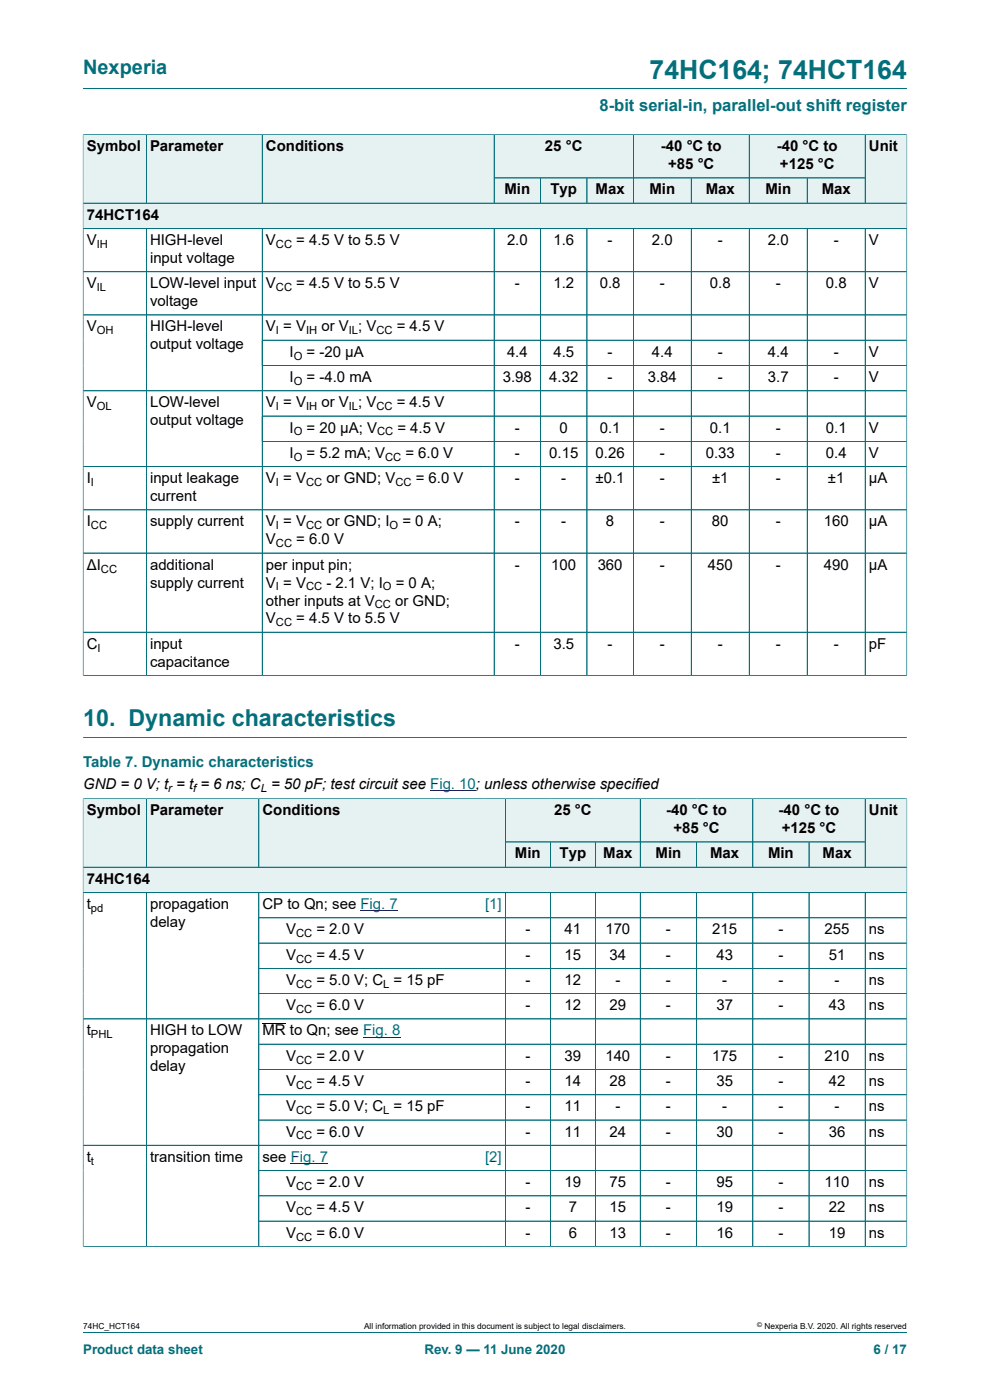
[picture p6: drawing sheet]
<svg xmlns="http://www.w3.org/2000/svg" width="210mm" height="297mm" viewBox="0 0 210 297" stroke-linecap="round" stroke-linejoin="round" font-family="sans-serif">
<defs><g id="words">
<text font-size="5.6" fill="#036f7b" x="137.8" y="16.8">74HC164; 74HCT164</text>
<text font-size="4.9" fill="#036f7b" x="17.6" y="154.1">10. Dynamic characteristics</text>
<text font-size="4.2" fill="#036f7b" x="17.6" y="15.6">Nexperia</text>
<text font-size="3.5" fill="#036f7b" x="127.2" y="23.7">8-bit serial-in, parallel-out shift register</text>
<g font-size="3.2">
<text x="18.4" y="32.1">Symbol</text>
<text x="31.8" y="32.1">Parameter</text>
<text x="56.4" y="32.1">Conditions</text>
<text x="115.6" y="32.1">25 °C</text>
<text x="140.2" y="32.1">-40 °C to</text>
<text x="141.7" y="35.9">+85 °C</text>
<text x="164.8" y="32.1">-40 °C to</text>
<text x="165.4" y="35.9">+125 °C</text>
<text x="184.3" y="32.1">Unit</text>
<text x="107" y="41.3">Min</text>
<text x="116.8" y="41.3">Typ</text>
<text x="126.3" y="41.3">Max</text>
<text x="137.8" y="41.3">Min</text>
<text x="149.7" y="41.3">Max</text>
<text x="162.4" y="41.3">Min</text>
<text x="174.3" y="41.3">Max</text>
<text x="18.4" y="46.6">74HCT164</text>
<text x="18.4" y="52">V</text>
<text x="31.8" y="52">HIGH-level</text>
<text x="56.4" y="52">V</text>
<text x="62.8" y="52">= 4.5 V to 5.5 V</text>
<text x="107.5" y="52">2.0</text>
<text x="117.4" y="52">1.6</text>
<text x="128.9" y="52">-</text>
<text x="138.3" y="52">2.0</text>
<text x="152.3" y="52">-</text>
<text x="162.9" y="52">2.0</text>
<text x="176.9" y="52">-</text>
<text x="184.3" y="52">V</text>
<text x="31.8" y="55.8">input voltage</text>
<text x="18.4" y="61.1">V</text>
<text x="31.8" y="61.1">LOW-level input</text>
<text x="31.8" y="65">voltage</text>
<text x="56.4" y="61.1">V</text>
<text x="62.8" y="61.1">= 4.5 V to 5.5 V</text>
<text x="109.2" y="61.1">-</text>
<text x="117.4" y="61.1">1.2</text>
<text x="127.2" y="61.1">0.8</text>
<text x="140" y="61.1">-</text>
<text x="150.6" y="61.1">0.8</text>
<text x="164.6" y="61.1">-</text>
<text x="175.2" y="61.1">0.8</text>
<text x="184.3" y="61.1">V</text>
<text x="18.4" y="70.3">V</text>
<text x="31.8" y="70.3">HIGH-level</text>
<text x="56.4" y="70.3">V = V</text>
<text x="68.2" y="70.3">or V ; V</text>
<text x="84.2" y="70.3">= 4.5 V</text>
<text x="31.8" y="74.1">output voltage</text>
<text x="61.4" y="75.7">I</text>
<text x="65" y="75.7">= -20 μA</text>
<text x="107.5" y="75.7">4.4</text>
<text x="117.4" y="75.7">4.5</text>
<text x="128.9" y="75.7">-</text>
<text x="138.3" y="75.7">4.4</text>
<text x="152.3" y="75.7">-</text>
<text x="162.9" y="75.7">4.4</text>
<text x="176.9" y="75.7">-</text>
<text x="184.3" y="75.7">V</text>
<text x="61.4" y="81">I</text>
<text x="65" y="81">= -4.0 mA</text>
<text x="106.7" y="81">3.98</text>
<text x="116.5" y="81">4.32</text>
<text x="128.9" y="81">-</text>
<text x="137.4" y="81">3.84</text>
<text x="152.3" y="81">-</text>
<text x="162.9" y="81">3.7</text>
<text x="176.9" y="81">-</text>
<text x="184.3" y="81">V</text>
<text x="18.4" y="86.4">V</text>
<text x="31.8" y="86.4">LOW-level</text>
<text x="56.4" y="86.4">V = V</text>
<text x="68.2" y="86.4">or V ; V</text>
<text x="84.2" y="86.4">= 4.5 V</text>
<text x="31.8" y="90.2">output voltage</text>
<text x="61.4" y="91.8">I</text>
<text x="65" y="91.8">= 20 μA; V</text>
<text x="84.3" y="91.8">= 4.5 V</text>
<text x="109.2" y="91.8">-</text>
<text x="118.7" y="91.8">0</text>
<text x="127.2" y="91.8">0.1</text>
<text x="140" y="91.8">-</text>
<text x="150.6" y="91.8">0.1</text>
<text x="164.6" y="91.8">-</text>
<text x="175.2" y="91.8">0.1</text>
<text x="184.3" y="91.8">V</text>
<text x="61.4" y="97.1">I</text>
<text x="65" y="97.1">= 5.2 mA; V</text>
<text x="86" y="97.1">= 6.0 V</text>
<text x="109.2" y="97.1">-</text>
<text x="116.5" y="97.1">0.15</text>
<text x="126.3" y="97.1">0.26</text>
<text x="140" y="97.1">-</text>
<text x="149.7" y="97.1">0.33</text>
<text x="164.6" y="97.1">-</text>
<text x="175.2" y="97.1">0.4</text>
<text x="184.3" y="97.1">V</text>
<text x="18.4" y="102.5">I</text>
<text x="31.8" y="102.5">input leakage</text>
<text x="31.8" y="106.3">current</text>
<text x="56.4" y="102.5">V = V</text>
<text x="69.2" y="102.5">or GND; V</text>
<text x="88.2" y="102.5">= 6.0 V</text>
<text x="109.2" y="102.5">-</text>
<text x="119.1" y="102.5">-</text>
<text x="126.4" y="102.5">±0.1</text>
<text x="140" y="102.5">-</text>
<text x="151" y="102.5">±1</text>
<text x="164.6" y="102.5">-</text>
<text x="175.6" y="102.5">±1</text>
<text x="184.3" y="102.5">μA</text>
<text x="18.4" y="111.7">I</text>
<text x="31.8" y="111.7">supply current</text>
<text x="56.4" y="111.7">V = V</text>
<text x="69.2" y="111.7">or GND; I</text>
<text x="85.4" y="111.7">= 0 A;</text>
<text x="109.2" y="111.7">-</text>
<text x="119.1" y="111.7">-</text>
<text x="128.5" y="111.7">8</text>
<text x="140" y="111.7">-</text>
<text x="151" y="111.7">80</text>
<text x="164.6" y="111.7">-</text>
<text x="174.7" y="111.7">160</text>
<text x="184.3" y="111.7">μA</text>
<text x="56.4" y="115.5">V</text>
<text x="62.8" y="115.5">= 6.0 V</text>
<text x="18.4" y="120.8">ΔI</text>
<text x="31.8" y="120.8">additional</text>
<text x="31.8" y="124.6">supply current</text>
<text x="56.4" y="120.8">per input pin;</text>
<text x="56.4" y="124.6">V = V</text>
<text x="69.2" y="124.6">- 2.1 V; I</text>
<text x="83.9" y="124.6">= 0 A;</text>
<text x="109.2" y="120.8">-</text>
<text x="116.9" y="120.8">100</text>
<text x="126.8" y="120.8">360</text>
<text x="140" y="120.8">-</text>
<text x="150.1" y="120.8">450</text>
<text x="164.6" y="120.8">-</text>
<text x="174.7" y="120.8">490</text>
<text x="184.3" y="120.8">μA</text>
<text x="56.4" y="128.5">other inputs at V</text>
<text x="83.8" y="128.5">or GND;</text>
<text x="18.4" y="137.6">C</text>
<text x="31.8" y="137.6">input</text>
<text x="56.4" y="132.3">V</text>
<text x="62.8" y="132.3">= 4.5 V to 5.5 V</text>
<text x="109.2" y="137.6">-</text>
<text x="117.4" y="137.6">3.5</text>
<text x="128.9" y="137.6">-</text>
<text x="140" y="137.6">-</text>
<text x="152.3" y="137.6">-</text>
<text x="164.6" y="137.6">-</text>
<text x="176.9" y="137.6">-</text>
<text x="184.3" y="137.6">pF</text>
<text x="31.8" y="141.4">capacitance</text>
<text x="17.6" y="167.3">GND = 0 V; t = t = 6 ns; C = 50 pF; test circuit see Fig. 10; unless otherwise specified</text>
<text x="18.4" y="173">Symbol</text>
<text x="31.8" y="173">Parameter</text>
<text x="55.7" y="173">Conditions</text>
<text x="117.5" y="173">25 °C</text>
<text x="141.3" y="173">-40 °C to</text>
<text x="165.2" y="173">-40 °C to</text>
<text x="184.3" y="173">Unit</text>
<text x="142.8" y="176.8">+85 °C</text>
<text x="165.8" y="176.8">+125 °C</text>
<text x="109.2" y="182.1">Min</text>
<text x="118.7" y="182.1">Typ</text>
<text x="128" y="182.1">Max</text>
<text x="139.1" y="182.1">Min</text>
<text x="150.6" y="182.1">Max</text>
<text x="162.9" y="182.1">Min</text>
<text x="174.5" y="182.1">Max</text>
<text x="18.4" y="187.5">74HC164</text>
<text x="18.4" y="192.8">t</text>
<text x="31.8" y="192.8">propagation</text>
<text x="31.8" y="196.7">delay</text>
<text x="55.7" y="192.8">CP to Qn; see Fig. 7</text>
<text x="60.7" y="198.2">V</text>
<text x="60.7" y="203.6">V</text>
<text x="67.1" y="198.2">= 2.0 V</text>
<text x="67.1" y="203.6">= 4.5 V</text>
<text x="111.4" y="198.2">-</text>
<text x="111.4" y="203.6">-</text>
<text x="119.7" y="198.2">41</text>
<text x="119.7" y="203.6">15</text>
<text x="128.4" y="198.2">170</text>
<text x="129.3" y="203.6">34</text>
<text x="141.3" y="198.2">-</text>
<text x="141.3" y="203.6">-</text>
<text x="151.1" y="198.2">215</text>
<text x="152" y="203.6">43</text>
<text x="165.1" y="198.2">-</text>
<text x="165.1" y="203.6">-</text>
<text x="174.9" y="198.2">255</text>
<text x="175.8" y="203.6">51</text>
<text x="184.3" y="198.2">ns</text>
<text x="184.3" y="203.6">ns</text>
<text x="60.7" y="208.9">V</text>
<text x="67.1" y="208.9">= 5.0 V; C = 15 pF</text>
<text x="111.4" y="208.9">-</text>
<text x="119.7" y="208.9">12</text>
<text x="130.5" y="208.9">-</text>
<text x="141.3" y="208.9">-</text>
<text x="153.2" y="208.9">-</text>
<text x="165.1" y="208.9">-</text>
<text x="177" y="208.9">-</text>
<text x="184.3" y="208.9">ns</text>
<text x="60.7" y="214.3">V</text>
<text x="67.1" y="214.3">= 6.0 V</text>
<text x="111.4" y="214.3">-</text>
<text x="119.7" y="214.3">12</text>
<text x="129.3" y="214.3">29</text>
<text x="141.3" y="214.3">-</text>
<text x="152" y="214.3">37</text>
<text x="165.1" y="214.3">-</text>
<text x="175.8" y="214.3">43</text>
<text x="184.3" y="214.3">ns</text>
<text x="18.4" y="219.7">t</text>
<text x="31.8" y="219.7">HIGH to LOW</text>
<text x="55.7" y="219.7">MR to Qn; see Fig. 8</text>
<text x="31.8" y="223.5">propagation</text>
<text x="31.8" y="227.3">delay</text>
<text x="60.7" y="225">V</text>
<text x="67.1" y="225">= 2.0 V</text>
<text x="111.4" y="225">-</text>
<text x="119.7" y="225">39</text>
<text x="128.4" y="225">140</text>
<text x="141.3" y="225">-</text>
<text x="151.1" y="225">175</text>
<text x="165.1" y="225">-</text>
<text x="174.9" y="225">210</text>
<text x="184.3" y="225">ns</text>
<text x="60.7" y="230.4">V</text>
<text x="67.1" y="230.4">= 4.5 V</text>
<text x="111.4" y="230.4">-</text>
<text x="119.7" y="230.4">14</text>
<text x="129.3" y="230.4">28</text>
<text x="141.3" y="230.4">-</text>
<text x="152" y="230.4">35</text>
<text x="165.1" y="230.4">-</text>
<text x="175.8" y="230.4">42</text>
<text x="184.3" y="230.4">ns</text>
<text x="60.7" y="235.7">V</text>
<text x="67.1" y="235.7">= 5.0 V; C = 15 pF</text>
<text x="111.4" y="235.7">-</text>
<text x="119.7" y="235.7">11</text>
<text x="130.5" y="235.7">-</text>
<text x="141.3" y="235.7">-</text>
<text x="153.2" y="235.7">-</text>
<text x="165.1" y="235.7">-</text>
<text x="177" y="235.7">-</text>
<text x="184.3" y="235.7">ns</text>
<text x="60.7" y="241.1">V</text>
<text x="67.1" y="241.1">= 6.0 V</text>
<text x="111.4" y="241.1">-</text>
<text x="119.7" y="241.1">11</text>
<text x="129.3" y="241.1">24</text>
<text x="141.3" y="241.1">-</text>
<text x="152" y="241.1">30</text>
<text x="165.1" y="241.1">-</text>
<text x="175.8" y="241.1">36</text>
<text x="184.3" y="241.1">ns</text>
<text x="18.4" y="246.5">t</text>
<text x="31.8" y="246.5">transition time</text>
<text x="55.7" y="246.5">see Fig. 7</text>
<text x="60.7" y="251.8">V</text>
<text x="67.1" y="251.8">= 2.0 V</text>
<text x="111.4" y="251.8">-</text>
<text x="119.7" y="251.8">19</text>
<text x="129.3" y="251.8">75</text>
<text x="141.3" y="251.8">-</text>
<text x="152" y="251.8">95</text>
<text x="165.1" y="251.8">-</text>
<text x="174.9" y="251.8">110</text>
<text x="184.3" y="251.8">ns</text>
<text x="60.7" y="257.2">V</text>
<text x="67.1" y="257.2">= 4.5 V</text>
<text x="111.4" y="257.2">-</text>
<text x="120.6" y="257.2">7</text>
<text x="129.3" y="257.2">15</text>
<text x="141.3" y="257.2">-</text>
<text x="152" y="257.2">19</text>
<text x="165.1" y="257.2">-</text>
<text x="175.8" y="257.2">22</text>
<text x="184.3" y="257.2">ns</text>
<text x="60.7" y="262.6">V</text>
<text x="67.1" y="262.6">= 6.0 V</text>
<text x="111.4" y="262.6">-</text>
<text x="120.6" y="262.6">6</text>
<text x="129.3" y="262.6">13</text>
<text x="141.3" y="262.6">-</text>
<text x="152" y="262.6">16</text>
<text x="165.1" y="262.6">-</text>
<text x="175.8" y="262.6">19</text>
<text x="184.3" y="262.6">ns</text>
</g>
<text font-size="3.2" fill="#036f7b" x="17.6" y="162.8">Table 7. Dynamic characteristics</text>
<g font-size="3.2" fill="#00f">
<text x="102.9" y="192.8">[1]</text>
<text x="102.9" y="246.5">[2]</text>
</g>
<g font-size="2.8" fill="#036f7b">
<text x="17.6" y="287.2">Product data sheet</text>
<text x="90.1" y="287.2">Rev. 9 — 11 June 2020</text>
<text x="185.3" y="287.2">6 / 17</text>
</g>
<g font-size="2.4">
<text x="20.5" y="52.6">IH</text>
<text x="58.5" y="52.6">CC</text>
<text x="20.5" y="61.8">IL</text>
<text x="58.5" y="61.8">CC</text>
<text x="20.5" y="70.9">OH</text>
<text x="58.5" y="70.9">I</text>
<text x="64.9" y="70.9">IH</text>
<text x="74" y="70.9">IL</text>
<text x="79.8" y="70.9">CC</text>
<text x="62.3" y="76.3">O</text>
<text x="62.3" y="81.7">O</text>
<text x="20.5" y="87">OL</text>
<text x="58.5" y="87">I</text>
<text x="64.9" y="87">IH</text>
<text x="74" y="87">IL</text>
<text x="79.8" y="87">CC</text>
<text x="62.3" y="92.4">O</text>
<text x="80" y="92.4">CC</text>
<text x="62.3" y="97.7">O</text>
<text x="81.7" y="97.7">CC</text>
<text x="19.3" y="103.1">I</text>
<text x="58.5" y="103.1">I</text>
<text x="64.9" y="103.1">CC</text>
<text x="83.9" y="103.1">CC</text>
<text x="19.3" y="112.3">CC</text>
<text x="58.5" y="112.3">I</text>
<text x="64.9" y="112.3">CC</text>
<text x="82.6" y="112.3">O</text>
<text x="58.5" y="116.1">CC</text>
<text x="21.4" y="121.5">CC</text>
<text x="58.5" y="125.3">I</text>
<text x="64.9" y="125.3">CC</text>
<text x="81.2" y="125.3">O</text>
<text x="79.5" y="129.1">CC</text>
<text x="58.5" y="132.9">CC</text>
<text x="20.7" y="138.2">I</text>
<text x="35.7" y="167.9">r</text>
<text x="41" y="167.9">f</text>
<text x="55.3" y="167.9">L</text>
<text x="19.3" y="193.5">pd</text>
<text x="62.8" y="198.8">CC</text>
<text x="62.8" y="204.2">CC</text>
<text x="62.8" y="209.6">CC</text>
<text x="81.3" y="209.6">L</text>
<text x="62.8" y="214.9">CC</text>
<text x="19.3" y="220.3">PHL</text>
<text x="62.8" y="225.6">CC</text>
<text x="62.8" y="231">CC</text>
<text x="62.8" y="236.4">CC</text>
<text x="81.3" y="236.4">L</text>
<text x="62.8" y="241.7">CC</text>
<text x="19.3" y="247.1">t</text>
<text x="62.8" y="252.4">CC</text>
<text x="62.8" y="257.8">CC</text>
<text x="62.8" y="263.2">CC</text>
</g>
<g font-size="1.8">
<text x="17.6" y="282">74HC_HCT164</text>
<text x="77.2" y="282">All information provided in this document is subject to legal disclaimers.</text>
<text x="162.2" y="282">Nexperia B.V. 2020. All rights reserved</text>
</g>
<text font-size="1.4" x="160.6" y="281.6">©</text>
</g></defs>
<path d="M17.6 18.8h174.8M104.8 28.6h29.5v9.1h-29.5z" fill="none" stroke="#036f7b" stroke-width=".21"/>
<path d="M104.9 28.6h29.4v9.1h-29.4z" fill="#e6f1f2"/>
<path d="M134.3 28.6h24.6v9.1h-24.6z" fill="none" stroke="#036f7b" stroke-width=".21"/>
<path d="M134.4 28.6h24.5v9.1h-24.5z" fill="#e6f1f2"/>
<path d="M158.9 28.6h24.6v9.1h-24.6z" fill="none" stroke="#036f7b" stroke-width=".21"/>
<path d="M159 28.6h24.5v9.1h-24.5z" fill="#e6f1f2"/>
<path d="M17.6 28.5v14.6h13.4v-14.5h-13.4" fill="none" stroke="#036f7b" stroke-width=".21"/>
<path d="M17.7 28.6h13.3v14.4h-13.3z" fill="#e6f1f2"/>
<path d="M31 28.6h24.6v14.5h-24.6z" fill="none" stroke="#036f7b" stroke-width=".21"/>
<path d="M31.1 28.6h24.5v14.4h-24.5z" fill="#e6f1f2"/>
<path d="M55.6 28.6h49.2v14.5h-49.2z" fill="none" stroke="#036f7b" stroke-width=".21"/>
<g fill="#e6f1f2">
<path d="M55.7 28.6h49.1v14.4h-49.1z"/>
<path d="M104.9 37.8h9.7v5.2h-9.7z"/>
</g>
<path d="M104.8 37.7h9.9v5.4h-9.9z" fill="none" stroke="#036f7b" stroke-width=".21"/>
<path d="M114.7 37.8h9.7v5.2h-9.7z" fill="#e6f1f2"/>
<path d="M114.7 37.7h9.8v5.4h-9.8z" fill="none" stroke="#036f7b" stroke-width=".21"/>
<path d="M124.6 37.8h9.7v5.2h-9.7z" fill="#e6f1f2"/>
<path d="M124.5 37.7h9.8v5.4h-9.8z" fill="none" stroke="#036f7b" stroke-width=".21"/>
<path d="M134.4 37.8h12.2v5.2h-12.2z" fill="#e6f1f2"/>
<path d="M134.3 37.7h12.3v5.4h-12.3z" fill="none" stroke="#036f7b" stroke-width=".21"/>
<path d="M146.7 37.8h12.2v5.2h-12.2z" fill="#e6f1f2"/>
<path d="M146.6 37.7h12.3v5.4h-12.3z" fill="none" stroke="#036f7b" stroke-width=".21"/>
<path d="M159 37.8h12.2v5.2h-12.2z" fill="#e6f1f2"/>
<path d="M158.9 37.7h12.3v5.4h-12.3z" fill="none" stroke="#036f7b" stroke-width=".21"/>
<path d="M171.3 37.8h12.2v5.2h-12.2z" fill="#e6f1f2"/>
<path d="M192.4 28.5v14.6h-21.2v-5.4h12.3M192.4 28.6h-8.9v14.5" fill="none" stroke="#036f7b" stroke-width=".21"/>
<path d="M183.6 28.6h8.7v14.4h-8.7z" fill="#e6f1f2"/>
<path d="M17.6 43.1h174.8v5.4h-174.8z" fill="none" stroke="#036f7b" stroke-width=".21"/>
<path d="M17.7 43.2h174.6v5.2h-174.6z" fill="#e6f1f2"/>
<g fill="none" stroke="#036f7b" stroke-width=".21">
<path d="M17.6 28.6v114.8M17.7 28.6h174.6M31 28.6v14.4M55.6 28.6v14.4M104.8 28.6v14.4M104.9 37.7h78.6M114.7 37.8v5.2M124.5 37.8v5.2M134.3 28.6v14.4M146.6 37.8v5.2M158.9 28.6v14.4M171.2 37.8v5.2"/>
<path d="M183.5 28.6v14.4M192.4 28.6v114.8M17.6 48.5h174.8M17.6 57.6h174.8M17.7 43.1h174.6M31 48.5v94.8M55.6 48.5v94.8M104.8 48.5v94.8M114.7 48.5v94.8M124.5 48.5v94.8M134.3 48.5v94.8M146.6 48.5v94.8"/>
<path d="M158.9 48.5v94.8M171.2 48.5v94.8M183.5 48.5v94.8M17.6 66.8h174.8M55.6 72.2h136.8M55.6 77.5h136.8M17.6 82.9h174.8M17.6 99h174.8M55.6 88.3h136.8M55.6 93.6h136.8M17.6 108.2h174.8M192.4 117.3h-174.8"/>
<path d="M192.4 134.1h-174.8M17.6 143.3h174.8M17.6 156.4h174.8M107.2 169.4h28.6v9.2h-28.6z"/>
</g>
<path d="M91.3 167.6h9.7" fill="none" stroke="#00f" stroke-width=".21"/>
<path d="M107.3 169.5h28.5v9.1h-28.5z" fill="#e6f1f2"/>
<path d="M135.8 169.4h23.9v9.2h-23.9z" fill="none" stroke="#036f7b" stroke-width=".21"/>
<path d="M135.9 169.5h23.7v9.1h-23.7z" fill="#e6f1f2"/>
<path d="M159.7 169.4h23.8v9.2h-23.8z" fill="none" stroke="#036f7b" stroke-width=".21"/>
<path d="M159.8 169.5h23.7v9.1h-23.7z" fill="#e6f1f2"/>
<path d="M17.6 169.4v14.6h13.4v-14.6h-13.4" fill="none" stroke="#036f7b" stroke-width=".21"/>
<path d="M17.7 169.5h13.3v14.4h-13.3z" fill="#e6f1f2"/>
<path d="M31 169.4h23.9v14.6h-23.9z" fill="none" stroke="#036f7b" stroke-width=".21"/>
<path d="M31.1 169.5h23.7v14.4h-23.7z" fill="#e6f1f2"/>
<path d="M102.6 169.4h-47.7v14.6h47.7" fill="none" stroke="#036f7b" stroke-width=".21"/>
<path d="M55 169.5h47.6v14.4h-47.6z" fill="#e6f1f2"/>
<path d="M102.6 169.4h4.6v14.6h-4.6" fill="none" stroke="#036f7b" stroke-width=".21"/>
<g fill="#e6f1f2">
<path d="M102.6 169.5h4.5v14.4h-4.5z"/>
<path d="M107.3 178.7h9.4v5.2h-9.4z"/>
</g>
<path d="M107.2 178.6h9.5v5.4h-9.5z" fill="none" stroke="#036f7b" stroke-width=".21"/>
<path d="M116.8 178.7h9.4v5.2h-9.4z" fill="#e6f1f2"/>
<path d="M116.7 178.6h9.6v5.4h-9.6z" fill="none" stroke="#036f7b" stroke-width=".21"/>
<path d="M126.4 178.7h9.4v5.2h-9.4z" fill="#e6f1f2"/>
<path d="M126.3 178.6h9.5v5.4h-9.5z" fill="none" stroke="#036f7b" stroke-width=".21"/>
<path d="M135.9 178.7h11.8v5.2h-11.8z" fill="#e6f1f2"/>
<path d="M135.8 178.6h12v5.4h-12z" fill="none" stroke="#036f7b" stroke-width=".21"/>
<path d="M147.8 178.7h11.8v5.2h-11.8z" fill="#e6f1f2"/>
<path d="M147.8 178.6h11.9v5.4h-11.9z" fill="none" stroke="#036f7b" stroke-width=".21"/>
<path d="M159.8 178.7h11.7v5.2h-11.7z" fill="#e6f1f2"/>
<path d="M159.7 178.6h11.9v5.4h-11.9z" fill="none" stroke="#036f7b" stroke-width=".21"/>
<path d="M171.7 178.7h11.8v5.2h-11.8z" fill="#e6f1f2"/>
<path d="M192.4 169.4v14.6h-20.8v-5.4h11.9M192.4 169.4h-8.9v14.6" fill="none" stroke="#036f7b" stroke-width=".21"/>
<path d="M183.6 169.5h8.7v14.4h-8.7z" fill="#e6f1f2"/>
<path d="M17.6 184h174.8v5.3h-174.8z" fill="none" stroke="#036f7b" stroke-width=".21"/>
<path d="M17.7 184.1h174.6v5.2h-174.6z" fill="#e6f1f2"/>
<g fill="none" stroke="#036f7b" stroke-width=".21">
<path d="M17.6 169.5v95M17.7 169.4h174.6M31 169.5v14.4M54.9 169.5v14.4M107.2 169.5v14.4M107.3 178.6h76.2M116.7 178.7v5.2M126.3 178.7v5.2M135.8 169.5v14.4M147.8 178.7v5.2M159.7 169.5v14.4M171.6 178.7v5.2"/>
<path d="M183.5 169.5v14.4M192.4 169.5v95M17.6 189.3h174.8M17.7 184h174.6M31 189.3v75.1M54.9 194.7h137.5M54.9 189.3v75.1M107.2 189.3v75.1M116.7 189.3v75.1M126.3 189.3v75.1M135.8 189.3v75.1M147.8 189.3v75.1"/>
<path d="M159.7 189.3v75.1M171.6 189.3v75.1M183.5 189.3v75.1M17.6 216.2h174.8M54.9 200.1h137.5M54.9 205.4h137.5M54.9 210.8h137.5M54.9 221.5h137.5M54.9 226.9h137.5M54.9 232.2h137.5M54.9 237.6h137.5M17.6 243h174.8"/>
<path d="M54.9 248.3h137.5M54.9 253.7h137.5M54.9 259.1h137.5M192.4 264.4h-174.8M17.6 282.6h174.8"/>
</g>
<path d="M76.5 193.2h7.9M77 220h7.9M61.7 246.8h7.9" fill="none" stroke="#00f" stroke-width=".21"/>
<path d="M55.7 217.2h4.9" fill="none" stroke="#000" stroke-width=".21"/>
<use href="#words"/>
</svg>
